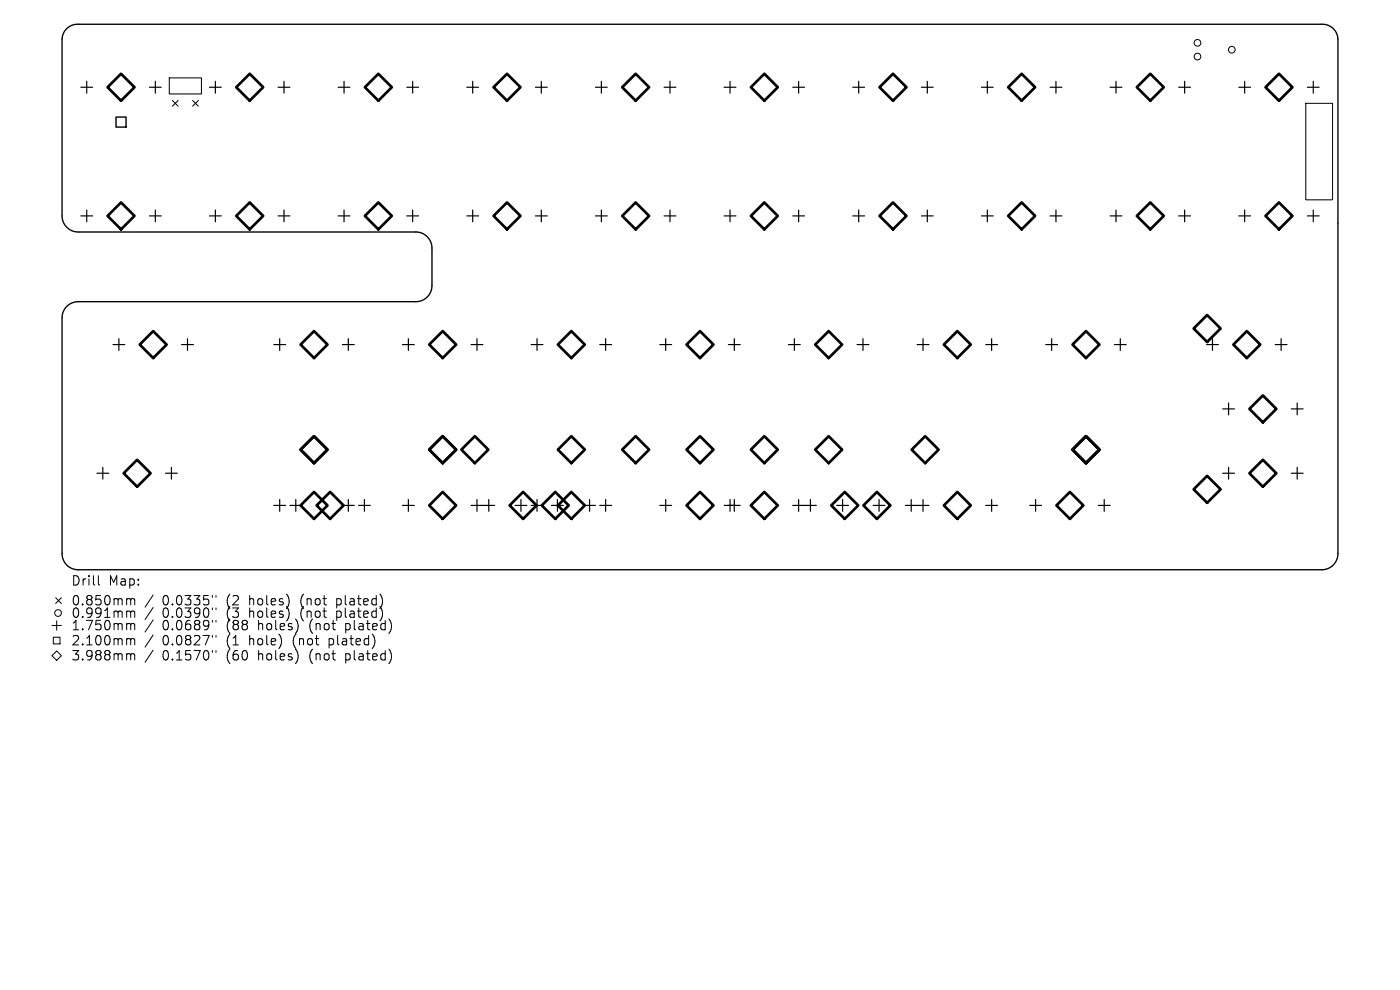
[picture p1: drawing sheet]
<svg xmlns="http://www.w3.org/2000/svg" width="297mm" height="210mm" viewBox="0 0 297 210" stroke-linecap="round" stroke-linejoin="round" font-family="sans-serif">
<defs><g id="words">
<g font-size="2.8">
<text x="15" y="124.5">Drill</text>
<text x="23" y="124.5">Map:</text>
<text x="15" y="128.7">0.850mm</text>
<text x="15" y="131.3">0.991mm</text>
<text x="34.5" y="128.7">0.0335&quot;</text>
<text x="34.5" y="131.3">0.0390&quot;</text>
<text x="48.2" y="128.7">(2</text>
<text x="48.2" y="131.3">(3</text>
<text x="53.2" y="128.7">holes)</text>
<text x="53.2" y="131.3">holes)</text>
<text x="64.2" y="128.7">(not</text>
<text x="64.2" y="131.3">(not</text>
<text x="72" y="128.7">plated)</text>
<text x="72" y="131.3">plated)</text>
<text x="15" y="134">1.750mm</text>
<text x="15" y="137.2">2.100mm</text>
<text x="34.5" y="134">0.0689&quot;</text>
<text x="34.5" y="137.2">0.0827&quot;</text>
<text x="48.2" y="134">(88</text>
<text x="48.2" y="137.2">(1</text>
<text x="53.2" y="137.2">hole)</text>
<text x="55.1" y="134">holes)</text>
<text x="62.6" y="137.2">(not</text>
<text x="66.1" y="134">(not</text>
<text x="70.4" y="137.2">plated)</text>
<text x="73.9" y="134">plated)</text>
<text x="15" y="140.4">3.988mm</text>
<text x="34.5" y="140.4">0.1570&quot;</text>
<text x="48.2" y="140.4">(60</text>
<text x="55.1" y="140.4">holes)</text>
<text x="66.1" y="140.4">(not</text>
<text x="73.9" y="140.4">plated)</text>
</g>
</g></defs>
<path d="M14.2 6a3.3 3.3 0 0 1 2.4-.9h263.8a3.3 3.3 0 0 1 3.4 3.2v109.1a3.4 3.4 0 0 1-3.4 3.5h-263.8a3.4 3.4 0 0 1-3.4-3.5v-50a3.4 3.4 0 0 1 3.4-3.4h71.6a3.4 3.4 0 0 0 3.4-3.4v-8a3.4 3.4 0 0 0-3.4-3.4h-71.6a3.4 3.4 0 0 1-3.4-3.4v-37.5a3.3 3.3 0 0 1 1-2.3z" fill="none" stroke="#000" stroke-width=".29"/>
<g fill="none" stroke="#000" stroke-width=".21">
<path d="M35.9 16.5h6.8v3.4h-6.8zM36.6 21.3l1.2 1.2M37.8 21.3l-1.2 1.2M40.9 21.3l1.2 1.2M42.1 21.3l-1.2 1.2M277 21.9h5.7v20.5h-5.7zM11 132.7h2M11.3 135.2h1.4v1.4h-1.4zM11.8 126.8l1.2 1.2M12 138.1l1 1-1 1-1-1zM12 131.7v2M13 126.8l-1.2 1.2"/>
<path d="M20.9 122.1v1.7l.3 .3M27.2 127l.4 .1 .1 .2M27.2 129.6h.2l.3 .3M27.2 132.3l.4 .1 .1 .2M27.2 135.5l.4 .1 .1 .2M27.2 138.7h.2l.3 .3M27.7 127.3l.3-.3 .5 .1 .1 1.2M27.7 127.3v1M27.7 129.9v1.1M27.7 132.6v1M27.7 135.8v1M27.7 139v1"/>
<path d="M27.7 129.9l.3-.3 .5 .1 .1 1.3M27.7 132.6l.3-.3 .5 .1 .1 1.2M27.7 135.8l.3-.3 .5 .1 .1 1.2M27.7 139l.3-.3 .5 .1 .1 1.2M32.5 126.2l-1.7 2.6M32.5 128.9l-1.7 2.5M32.5 131.5l-1.7 2.6M32.5 134.7l-1.7 2.6M32.5 137.9l-1.7 2.6M45.1 126.3v.4M45.1 129v.3M45.1 131.6v.4"/>
<path d="M45.1 134.8v.4M45.1 138v.4M45.8 126.3v.4M45.8 129v.3M45.8 131.6v.4M45.8 134.8v.4M45.8 138v.4"/>
<circle cx="254" cy="9.1" r=".71"/>
<circle cx="254" cy="12" r=".71"/>
<circle cx="261.3" cy="10.5" r=".71"/>
<circle cx="12.3" cy="130" r=".71"/>
</g>
<g fill="none" stroke="#000" stroke-width=".25">
<path d="M17.1 18.5h2.6M18.4 17.3v2.5M31.7 18.5h2.5M33 17.3v2.5M44.4 18.5h2.5M45.7 17.3v2.5M59 18.5h2.5M60.2 17.3v2.5M71.7 18.5h2.5M73 17.3v2.5M86.3 18.5h2.5M87.5 17.3v2.5"/>
<path d="M99 18.5h2.5M100.3 17.3v2.5M113.6 18.5h2.5M114.8 17.3v2.5M126.3 18.5h2.5M127.6 17.3v2.5M140.9 18.5h2.5M142.1 17.3v2.5M153.6 18.5h2.5M154.9 17.3v2.5M168.2 18.5h2.5M169.4 17.3v2.5"/>
<path d="M180.9 18.5h2.5M182.2 17.3v2.5M195.5 18.5h2.5M196.7 17.3v2.5M208.2 18.5h2.5M209.5 17.3v2.5M222.8 18.5h2.5M224 17.3v2.5M235.5 18.5h2.5M236.8 17.3v2.5M250.1 18.5h2.5M251.3 17.3v2.5"/>
<path d="M262.8 18.5h2.5M264 17.3v2.5M277.4 18.5h2.5M278.6 17.3v2.5M17.1 45.8h2.6M18.4 44.5v2.6M31.7 45.8h2.5M33 44.5v2.6M44.4 45.8h2.5M45.7 44.5v2.6M59 45.8h2.5M60.2 44.5v2.6"/>
<path d="M71.7 45.8h2.5M73 44.5v2.6M86.3 45.8h2.5M87.5 44.5v2.6M99 45.8h2.5M100.3 44.5v2.6M113.6 45.8h2.5M114.8 44.5v2.6M126.3 45.8h2.5M127.6 44.5v2.6M140.9 45.8h2.5M142.1 44.5v2.6"/>
<path d="M153.6 45.8h2.5M154.9 44.5v2.6M168.2 45.8h2.5M169.4 44.5v2.6M180.9 45.8h2.5M182.2 44.5v2.6M195.5 45.8h2.5M196.7 44.5v2.6M208.2 45.8h2.5M209.5 44.5v2.6M222.8 45.8h2.5M224 44.5v2.6"/>
<path d="M235.5 45.8h2.5M236.8 44.5v2.6M250.1 45.8h2.5M251.3 44.5v2.6M262.8 45.8h2.5M264 44.5v2.6M277.4 45.8h2.5M278.6 44.5v2.6M24 73.1h2.5M25.2 71.8v2.5M38.5 73.1h2.5M39.8 71.8v2.5"/>
<path d="M58.1 73.1h2.5M59.3 71.8v2.5M72.6 73.1h2.6M73.9 71.8v2.5M85.4 73.1h2.5M86.6 71.8v2.5M99.9 73.1h2.5M101.2 71.8v2.5M112.7 73.1h2.5M113.9 71.8v2.5M127.2 73.1h2.5M128.5 71.8v2.5"/>
<path d="M140 73.1h2.5M141.2 71.8v2.5M154.5 73.1h2.5M155.8 71.8v2.5M167.3 73.1h2.5M168.5 71.8v2.5M181.8 73.1h2.5M183.1 71.8v2.5M194.6 73.1h2.5M195.8 71.8v2.5M209.1 73.1h2.5M210.4 71.8v2.5"/>
<path d="M221.9 73.1h2.5M223.1 71.8v2.5M236.4 73.1h2.5M237.7 71.8v2.5M256 73.1h2.5M257.2 71.8v2.5M270.5 73.1h2.5M271.8 71.8v2.5M21.8 99.1v2.5M36.4 99.1v2.5M259.4 86.7h2.5M260.6 85.5v2.5"/>
<path d="M260.6 99.1v2.5M273.9 86.7h2.5M275.2 85.5v2.5M275.2 99.1v2.5M20.6 100.4h2.5M35.1 100.4h2.5M58.1 107.2h2.5M59.3 106v2.5M61.5 107.2h2.5M62.8 106v2.5M72.6 107.2h2.6M73.9 106v2.5"/>
<path d="M76.1 107.2h2.5M77.3 106v2.5M85.4 107.2h2.5M86.6 106v2.5M99.9 107.2h5M101.2 106v2.5M103.7 106v2.5M109.3 107.2h2.5M110.5 106v2.5M112.7 107.2h2.5M113.9 106v2.5M117 107.2h2.5"/>
<path d="M118.2 106v2.5M123.8 107.2h2.5M125.1 106v2.5M127.2 107.2h2.5M128.5 106v2.5M140 107.2h2.5M141.2 106v2.5M153.6 107.2h3.4M154.9 106v2.5M155.8 106v2.5M168.2 107.2h5M169.4 106v2.5"/>
<path d="M171.9 106v2.5M177.5 107.2h2.5M178.8 106v2.5M185.2 107.2h2.5M186.5 106v2.5M192.1 107.2h5M193.3 106v2.5M195.8 106v2.5M209.1 107.2h2.5M210.4 106v2.5M218.4 107.2h2.5M219.7 106v2.5"/>
<path d="M233 107.2h2.5M234.3 106v2.5M259.4 100.4h2.5M273.9 100.4h2.5"/>
</g>
<path d="M24.6 24.8h2.1v2.2h-2.1z" fill="none" stroke="#000" stroke-width=".3"/>
<g fill="none" stroke="#000" stroke-width=".57">
<path d="M22.8 18.5l2.9-2.8 2.8 2.8-2.8 2.9zM50.1 18.5l2.9-2.8 2.8 2.8-2.8 2.9zM77.4 18.5l2.9-2.8 2.8 2.8-2.8 2.9zM104.7 18.5l2.9-2.8 2.8 2.8-2.8 2.9zM132 18.5l2.9-2.8 2.8 2.8-2.8 2.9zM159.3 18.5l2.8-2.8 2.9 2.8-2.9 2.9zM186.6 18.5l2.8-2.8 2.9 2.8-2.9 2.9zM213.9 18.5l2.8-2.8 2.9 2.8-2.9 2.9zM241.2 18.5l2.8-2.8 2.9 2.8-2.9 2.9zM268.5 18.5l2.8-2.8 2.9 2.8-2.9 2.9zM22.8 45.8l2.9-2.9 2.8 2.9-2.8 2.9zM50.1 45.8l2.9-2.9 2.8 2.9-2.8 2.9z"/>
<path d="M80.3 42.9l2.8 2.9-2.8 2.9-2.9-2.9zM107.6 42.9l2.8 2.9-2.8 2.9-2.9-2.9zM132 45.8l2.9-2.9 2.8 2.9-2.8 2.9zM162.1 42.9l2.9 2.9-2.9 2.9-2.8-2.9zM186.6 45.8l2.8-2.9 2.9 2.9-2.9 2.9zM213.9 45.8l2.8-2.9 2.9 2.9-2.9 2.9zM244 42.9l2.9 2.9-2.9 2.9-2.8-2.9zM271.3 42.9l2.9 2.9-2.9 2.9-2.8-2.9zM32.5 70.2l2.9 2.9-2.9 2.9-2.9-2.9zM66.6 70.2l2.9 2.9-2.9 2.9-2.8-2.9zM93.9 70.2l2.9 2.9-2.9 2.9-2.8-2.9zM121.2 70.2l2.9 2.9-2.9 2.9-2.9-2.9z"/>
<path d="M148.5 70.2l2.9 2.9-2.9 2.9-2.9-2.9zM175.8 70.2l2.9 2.9-2.9 2.9-2.9-2.9zM200.2 73.1l2.9-2.9 2.8 2.9-2.8 2.9zM230.4 70.2l2.8 2.9-2.8 2.9-2.9-2.9zM253.2 69.7l2.9-2.9 2.8 2.9-2.8 2.8zM261.6 73.1l2.9-2.9 2.9 2.9-2.9 2.9zM63.8 95.4l2.8-2.9 2.9 2.9-2.9 2.8zM91.1 95.4l2.8-2.9 2.9 2.9-2.9 2.8zM97.9 95.4l2.8-2.9 2.9 2.9-2.9 2.8zM118.3 95.4l2.9-2.9 2.9 2.9-2.9 2.8zM132 95.4l2.9-2.9 2.8 2.9-2.8 2.8zM145.6 95.4l2.9-2.9 2.9 2.9-2.9 2.8z"/>
<path d="M159.3 95.4l2.8-2.9 2.9 2.9-2.9 2.8zM172.9 95.4l2.9-2.9 2.9 2.9-2.9 2.8zM196.3 92.5l2.8 2.9-2.8 2.8-2.9-2.8zM227.5 95.4l2.9-2.9 2.8 2.9-2.8 2.8zM265.1 86.7l2.8-2.8 2.9 2.8-2.9 2.9zM26.2 100.4l2.9-2.9 2.8 2.9-2.8 2.8zM66.6 104.4l2.9 2.8-2.9 2.9-2.8-2.9zM70 104.4l2.9 2.8-2.9 2.9-2.8-2.9zM93.9 104.4l2.9 2.8-2.9 2.9-2.8-2.9zM111 104.4l2.8 2.8-2.8 2.9-2.9-2.9zM114.9 107.2l2.9-2.8 2.9 2.8-2.9 2.9zM121.2 104.4l2.9 2.8-2.9 2.9-2.9-2.9z"/>
<path d="M145.6 107.2l2.9-2.8 2.9 2.8-2.9 2.9zM162.1 104.4l2.9 2.8-2.9 2.9-2.8-2.9zM179.2 104.4l2.9 2.8-2.9 2.9-2.8-2.9zM186 104.4l2.9 2.8-2.9 2.9-2.8-2.9zM200.2 107.2l2.9-2.8 2.8 2.8-2.8 2.9zM227 104.4l2.8 2.8-2.8 2.9-2.9-2.9zM256.1 100.9l2.8 2.9-2.8 2.9-2.9-2.9zM265.1 100.4l2.8-2.9 2.9 2.9-2.9 2.8z"/>
</g>
<use href="#words"/>
</svg>
